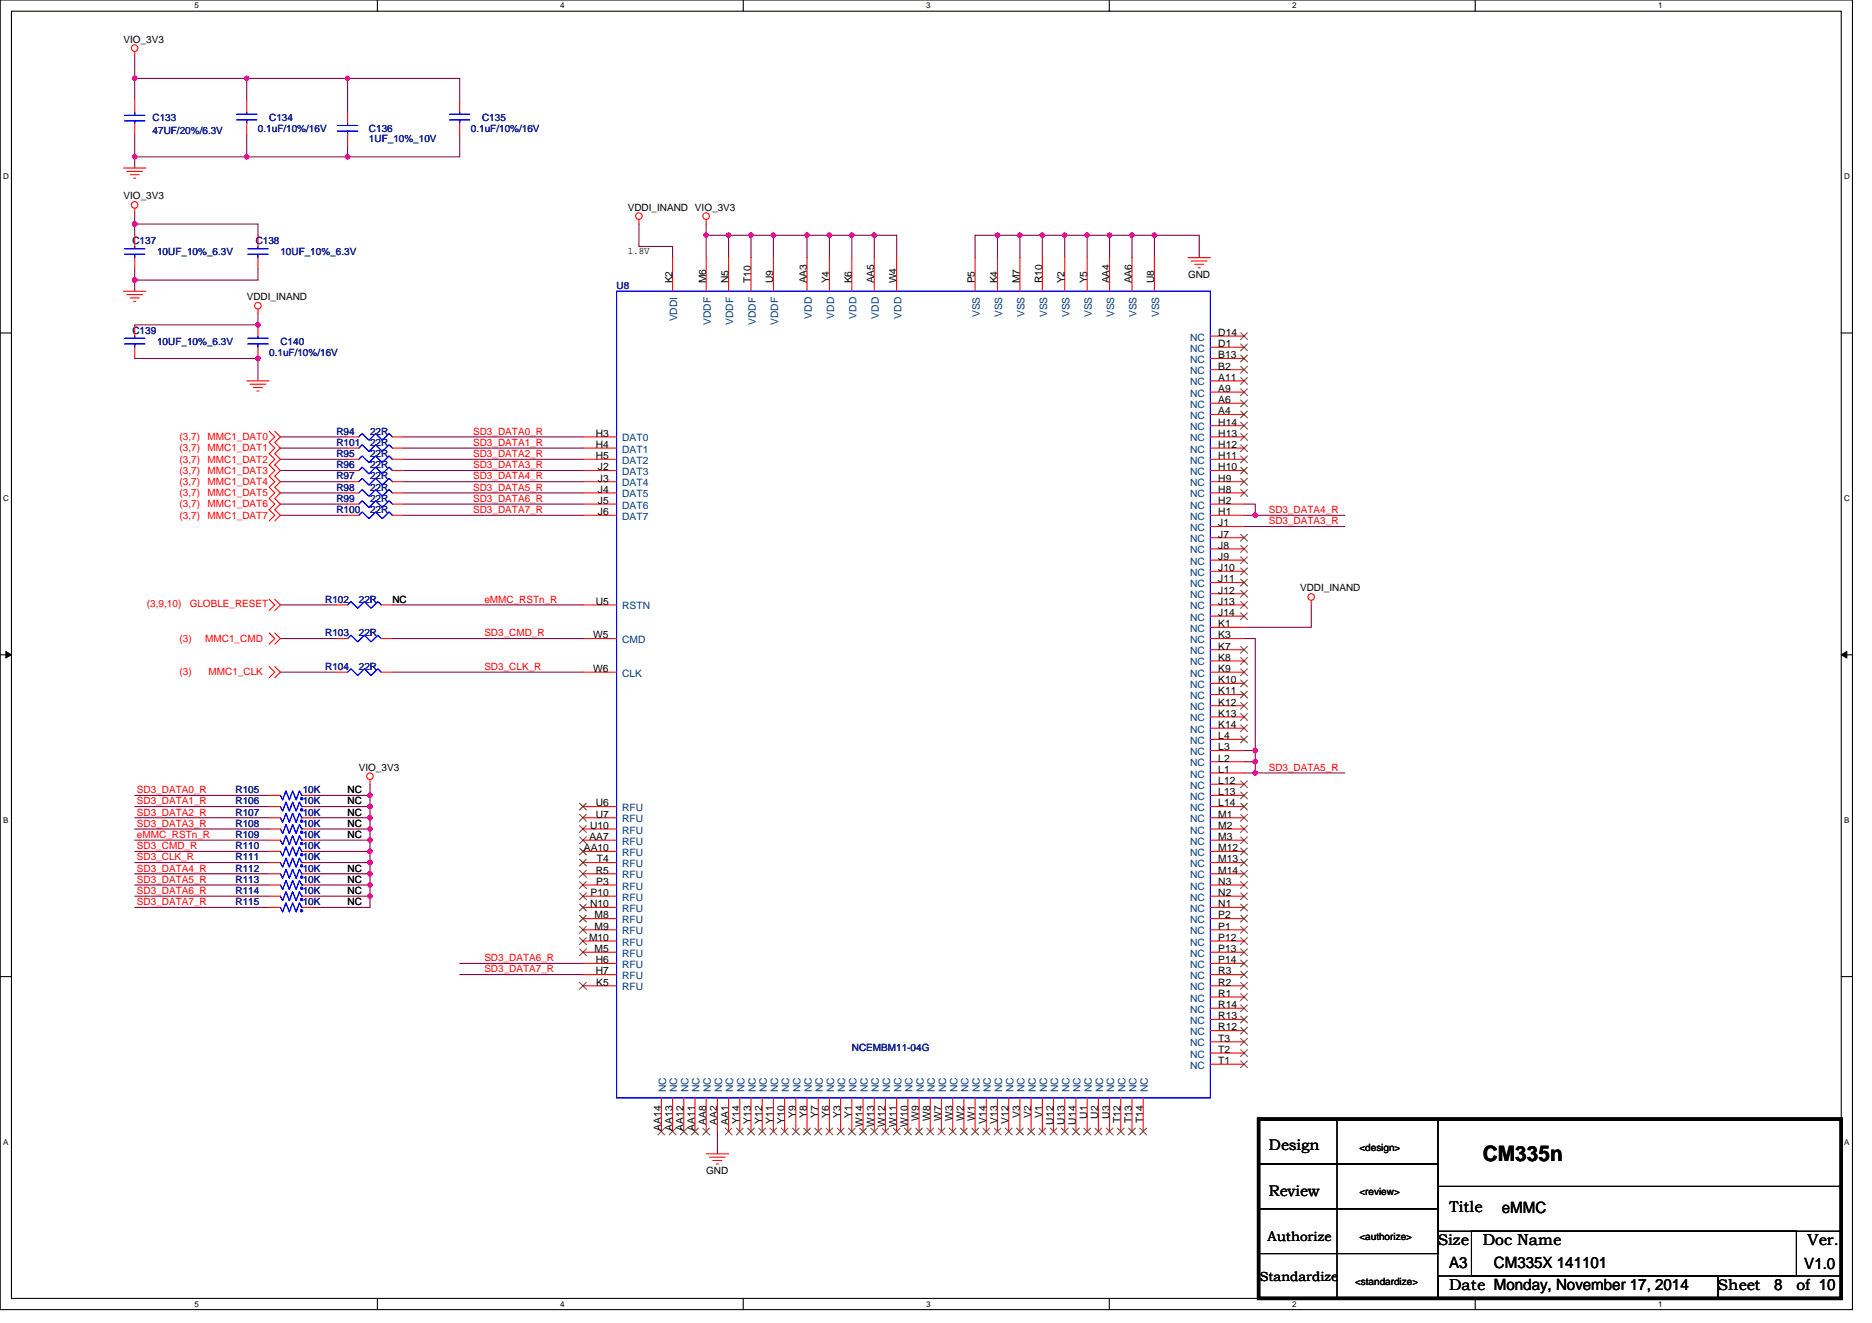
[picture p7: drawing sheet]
<svg xmlns="http://www.w3.org/2000/svg" width="297mm" height="210mm" viewBox="0 0 297 210" stroke-linecap="round" stroke-linejoin="round" font-family="sans-serif">
<defs><g id="words">
<text font-size="3.4" x="235.3" y="184.3">CM335n</text>
<g font-size="2.5">
<text x="228.2" y="197.7">Size</text>
<text x="229.9" y="192.3">Title</text>
<text x="235.3" y="197.7">Doc Name</text>
<text x="238.3" y="192.5">eMMC</text>
<text x="286.8" y="197.7">Ver.</text>
<text x="229.9" y="201.2">A3</text>
<text x="237" y="201.2">CM335X 141101</text>
<text x="286.3" y="201.4">V1.0</text>
<text x="229.9" y="204.8">Date Monday, November 17, 2014</text>
<text x="272.6" y="204.8">Sheet</text>
<text x="281.5" y="204.7">8</text>
<text x="285" y="204.8">of 10</text>
</g>
<g font-size="2.4">
<text x="201.3" y="182.5">Design</text>
<text x="201.3" y="189.8">Review</text>
</g>
<g font-size="2.1">
<text x="201.1" y="197">Authorize</text>
<text x="199.9" y="203.4">Standardize</text>
</g>
<g font-size="1.6">
<text x="19.6" y="6.8">VIO_3V3</text>
<text x="19.6" y="31.6">VIO_3V3</text>
<text x="99.6" y="33.4">VDDI_INAND VIO_3V3</text>
<text x="99.6" y="40.4">1.8V</text>
<text x="39.2" y="47.6">VDDI_INAND</text>
<text x="106.7" y="45" transform="rotate(-90 106.7 45)">K2</text>
<text x="112" y="45" transform="rotate(-90 112 45)">M6</text>
<text x="115.6" y="45" transform="rotate(-90 115.6 45)">N5</text>
<text x="119.1" y="45" transform="rotate(-90 119.1 45)">T10</text>
<text x="122.7" y="45" transform="rotate(-90 122.7 45)">U9</text>
<text x="128" y="45" transform="rotate(-90 128 45)">AA3</text>
<text x="131.6" y="45" transform="rotate(-90 131.6 45)">Y4</text>
<text x="135.1" y="45" transform="rotate(-90 135.1 45)">K6</text>
<text x="138.7" y="45" transform="rotate(-90 138.7 45)">AA5</text>
<text x="142.3" y="45" transform="rotate(-90 142.3 45)">W4</text>
<text x="154.7" y="45" transform="rotate(-90 154.7 45)">P5</text>
<text x="158.3" y="45" transform="rotate(-90 158.3 45)">K4</text>
<text x="161.8" y="45" transform="rotate(-90 161.8 45)">M7</text>
<text x="165.4" y="45" transform="rotate(-90 165.4 45)">R10</text>
<text x="168.9" y="45" transform="rotate(-90 168.9 45)">Y2</text>
<text x="172.5" y="45" transform="rotate(-90 172.5 45)">Y5</text>
<text x="176" y="45" transform="rotate(-90 176 45)">AA4</text>
<text x="179.6" y="45" transform="rotate(-90 179.6 45)">AA6</text>
<text x="183.2" y="45" transform="rotate(-90 183.2 45)">U8</text>
<text x="188.5" y="44.1">GND</text>
<text x="193.3" y="53.3">D14</text>
<text x="193.3" y="58.7">B2</text>
<text x="193.3" y="56.9">B13</text>
<text x="193.3" y="55.1">D1</text>
<text x="193.3" y="65.8">A4</text>
<text x="193.3" y="64">A6</text>
<text x="193.3" y="62.2">A9</text>
<text x="193.3" y="60.4">A11</text>
<text x="94.5" y="69.3">H3</text>
<text x="94.5" y="71.1">H4</text>
<text x="193.3" y="71.1">H12</text>
<text x="193.3" y="69.3">H13</text>
<text x="193.3" y="67.5">H14</text>
<text x="94.5" y="72.9">H5</text>
<text x="94.9" y="74.7">J2</text>
<text x="94.9" y="76.4">J3</text>
<text x="193.3" y="76.4">H9</text>
<text x="193.3" y="74.7">H10</text>
<text x="193.3" y="72.9">H11</text>
<text x="94.9" y="78.2">J4</text>
<text x="94.9" y="80">J5</text>
<text x="94.9" y="81.8">J6</text>
<text x="193.3" y="81.8">H1</text>
<text x="193.3" y="80">H2</text>
<text x="193.3" y="78.2">H8</text>
<text x="193.3" y="83.5">J1</text>
<text x="193.3" y="85.3">J7</text>
<text x="193.3" y="87.1">J8</text>
<text x="193.3" y="88.9">J9</text>
<text x="62.3" y="95.7">NC</text>
<text x="94.5" y="96">U5</text>
<text x="193.3" y="90.7">J10</text>
<text x="193.3" y="92.4">J11</text>
<text x="193.3" y="94.2">J12</text>
<text x="193.3" y="96">J13</text>
<text x="206.3" y="93.9">VDDI_INAND</text>
<text x="94.1" y="101.3">W5</text>
<text x="193.3" y="97.8">J14</text>
<text x="193.3" y="99.5">K1</text>
<text x="193.3" y="101.3">K3</text>
<text x="94.1" y="106.7">W6</text>
<text x="193.3" y="103.1">K7</text>
<text x="193.3" y="104.9">K8</text>
<text x="193.3" y="106.7">K9</text>
<text x="193.3" y="108.4">K10</text>
<text x="193.3" y="110.2">K11</text>
<text x="193.3" y="112">K12</text>
<text x="193.3" y="113.8">K13</text>
<text x="193.3" y="115.5">K14</text>
<text x="193.3" y="119.1">L3</text>
<text x="193.3" y="117.3">L4</text>
<text x="55.2" y="125.9">NC</text>
<text x="56.9" y="122.3">VIO_3V3</text>
<text x="193.3" y="122.7">L1</text>
<text x="193.3" y="120.9">L2</text>
<text x="193.3" y="124.4">L12</text>
<text x="55.2" y="127.7">NC</text>
<text x="55.2" y="129.4">NC</text>
<text x="55.2" y="131.2">NC</text>
<text x="93.6" y="131.6">U10</text>
<text x="94.5" y="128">U6</text>
<text x="94.5" y="129.8">U7</text>
<text x="193.3" y="126.2">L13</text>
<text x="193.3" y="128">L14</text>
<text x="193.3" y="129.8">M1</text>
<text x="193.3" y="131.6">M2</text>
<text x="55.2" y="133">NC</text>
<text x="92.6" y="135.1">AA10</text>
<text x="93.5" y="133.3">AA7</text>
<text x="94.7" y="136.9">T4</text>
<text x="193.3" y="133.3">M3</text>
<text x="193.3" y="135.1">M12</text>
<text x="193.3" y="136.9">M13</text>
<text x="55.2" y="138.3">NC</text>
<text x="55.2" y="140.1">NC</text>
<text x="55.2" y="141.9">NC</text>
<text x="55.2" y="143.7">NC</text>
<text x="93.6" y="144">N10</text>
<text x="93.7" y="142.2">P10</text>
<text x="94.5" y="138.7">R5</text>
<text x="94.6" y="140.4">P3</text>
<text x="193.3" y="138.7">M14</text>
<text x="193.3" y="144">N1</text>
<text x="193.3" y="142.2">N2</text>
<text x="193.3" y="140.4">N3</text>
<text x="93.5" y="149.3">M10</text>
<text x="94.4" y="145.8">M8</text>
<text x="94.4" y="147.6">M9</text>
<text x="193.3" y="147.6">P1</text>
<text x="193.3" y="145.8">P2</text>
<text x="193.3" y="149.3">P12</text>
<text x="94.4" y="151.1">M5</text>
<text x="94.5" y="152.9">H6</text>
<text x="94.5" y="154.7">H7</text>
<text x="193.3" y="151.1">P13</text>
<text x="193.3" y="152.9">P14</text>
<text x="193.3" y="154.7">R3</text>
<text x="94.6" y="156.4">K5</text>
<text x="193.3" y="158.2">R1</text>
<text x="193.3" y="156.4">R2</text>
<text x="193.3" y="161.8">R13</text>
<text x="193.3" y="160">R14</text>
<text x="193.3" y="163.6">R12</text>
<text x="193.3" y="167.1">T2</text>
<text x="193.3" y="165.3">T3</text>
<text x="193.3" y="168.9">T1</text>
<text x="104.9" y="179.5" transform="rotate(-90 104.9 179.5)">AA14</text>
<text x="106.7" y="179.5" transform="rotate(-90 106.7 179.5)">AA13</text>
<text x="108.5" y="179.5" transform="rotate(-90 108.5 179.5)">AA12</text>
<text x="110.3" y="179.5" transform="rotate(-90 110.3 179.5)">AA11</text>
<text x="112" y="178.6" transform="rotate(-90 112 178.6)">AA8</text>
<text x="113.8" y="178.6" transform="rotate(-90 113.8 178.6)">AA2</text>
<text x="115.6" y="178.6" transform="rotate(-90 115.6 178.6)">AA1</text>
<text x="117.4" y="178.4" transform="rotate(-90 117.4 178.4)">Y14</text>
<text x="119.1" y="178.4" transform="rotate(-90 119.1 178.4)">Y13</text>
<text x="120.9" y="178.4" transform="rotate(-90 120.9 178.4)">Y12</text>
<text x="122.7" y="178.4" transform="rotate(-90 122.7 178.4)">Y11</text>
<text x="124.5" y="178.4" transform="rotate(-90 124.5 178.4)">Y10</text>
<text x="126.3" y="177.5" transform="rotate(-90 126.3 177.5)">Y9</text>
<text x="128" y="177.5" transform="rotate(-90 128 177.5)">Y8</text>
<text x="129.8" y="177.5" transform="rotate(-90 129.8 177.5)">Y7</text>
<text x="131.6" y="177.5" transform="rotate(-90 131.6 177.5)">Y6</text>
<text x="133.4" y="177.5" transform="rotate(-90 133.4 177.5)">Y3</text>
<text x="135.1" y="177.5" transform="rotate(-90 135.1 177.5)">Y1</text>
<text x="136.9" y="178.9" transform="rotate(-90 136.9 178.9)">W14</text>
<text x="138.7" y="178.9" transform="rotate(-90 138.7 178.9)">W13</text>
<text x="140.5" y="178.9" transform="rotate(-90 140.5 178.9)">W12</text>
<text x="142.3" y="178.9" transform="rotate(-90 142.3 178.9)">W11</text>
<text x="144" y="178.9" transform="rotate(-90 144 178.9)">W10</text>
<text x="145.8" y="177.9" transform="rotate(-90 145.8 177.9)">W9</text>
<text x="147.6" y="177.9" transform="rotate(-90 147.6 177.9)">W8</text>
<text x="149.4" y="177.9" transform="rotate(-90 149.4 177.9)">W7</text>
<text x="151.1" y="177.9" transform="rotate(-90 151.1 177.9)">W3</text>
<text x="152.9" y="177.9" transform="rotate(-90 152.9 177.9)">W2</text>
<text x="154.7" y="177.9" transform="rotate(-90 154.7 177.9)">W1</text>
<text x="156.5" y="178.4" transform="rotate(-90 156.5 178.4)">V14</text>
<text x="158.3" y="178.4" transform="rotate(-90 158.3 178.4)">V13</text>
<text x="160" y="178.4" transform="rotate(-90 160 178.4)">V12</text>
<text x="161.8" y="177.5" transform="rotate(-90 161.8 177.5)">V3</text>
<text x="163.6" y="177.5" transform="rotate(-90 163.6 177.5)">V2</text>
<text x="165.4" y="177.5" transform="rotate(-90 165.4 177.5)">V1</text>
<text x="167.1" y="178.5" transform="rotate(-90 167.1 178.5)">U12</text>
<text x="168.9" y="178.5" transform="rotate(-90 168.9 178.5)">U13</text>
<text x="170.7" y="178.5" transform="rotate(-90 170.7 178.5)">U14</text>
<text x="172.5" y="177.6" transform="rotate(-90 172.5 177.6)">U1</text>
<text x="174.3" y="177.6" transform="rotate(-90 174.3 177.6)">U2</text>
<text x="176" y="177.6" transform="rotate(-90 176 177.6)">U3</text>
<text x="177.8" y="178.3" transform="rotate(-90 177.8 178.3)">T12</text>
<text x="179.6" y="178.3" transform="rotate(-90 179.6 178.3)">T13</text>
<text x="181.4" y="178.3" transform="rotate(-90 181.4 178.3)">T14</text>
<text x="215.7" y="182.6">&lt;design&gt;</text>
<text x="112.1" y="186.3">GND</text>
<text x="215.7" y="189.7">&lt;review&gt;</text>
<text x="215.7" y="196.8">&lt;authorize&gt;</text>
<text x="215" y="203.9">&lt;standardize&gt;</text>
</g>
<g font-size="1.6" fill="#000080">
<text x="24.2" y="19.2">C133</text>
<text x="24.2" y="21.3">47UF/20%/6.3V</text>
<text x="40.9" y="21">0.1uF/10%/16V</text>
<text x="42.7" y="19.2">C134</text>
<text x="58.5" y="21">C136</text>
<text x="58.5" y="22.6">1UF_10%_10V</text>
<text x="74.7" y="21">0.1uF/10%/16V</text>
<text x="76.5" y="19.2">C135</text>
<text x="21" y="38.8">C137</text>
<text x="24.9" y="40.5">10UF_10%_6.3V</text>
<text x="40.6" y="38.8">C138</text>
<text x="44.5" y="40.5">10UF_10%_6.3V</text>
<text x="97.8" y="45.9">U8</text>
<text x="21" y="53">C139</text>
<text x="24.9" y="54.8">10UF_10%_6.3V</text>
<text x="42.7" y="56.5">0.1uF/10%/16V</text>
<text x="44.5" y="54.8">C140</text>
<text x="53.4" y="70.8">R101</text>
<text x="53.4" y="69">R94</text>
<text x="58.7" y="70.8">22R</text>
<text x="58.7" y="69">22R</text>
<text x="53.4" y="77.9">R98</text>
<text x="53.4" y="72.5">R95</text>
<text x="53.4" y="74.3">R96</text>
<text x="53.4" y="76.1">R97</text>
<text x="58.7" y="77.9">22R</text>
<text x="58.7" y="72.5">22R</text>
<text x="58.7" y="74.3">22R</text>
<text x="58.7" y="76.1">22R</text>
<text x="53.4" y="79.7">R99</text>
<text x="53.4" y="81.4">R100</text>
<text x="58.7" y="81.4">22R</text>
<text x="58.7" y="79.7">22R</text>
<text x="51.6" y="95.7">R102</text>
<text x="56.9" y="95.7">22R</text>
<text x="51.6" y="101">R103</text>
<text x="56.9" y="101">22R</text>
<text x="51.6" y="106.3">R104</text>
<text x="56.9" y="106.3">22R</text>
<text x="37.4" y="125.9">R105</text>
<text x="48" y="125.9">10K</text>
<text x="37.4" y="127.7">R106</text>
<text x="37.4" y="129.4">R107</text>
<text x="37.4" y="131.2">R108</text>
<text x="48" y="127.7">10K</text>
<text x="48" y="129.4">10K</text>
<text x="48" y="131.2">10K</text>
<text x="37.4" y="134.8">R110</text>
<text x="37.4" y="136.5">R111</text>
<text x="37.4" y="133">R109</text>
<text x="48" y="134.8">10K</text>
<text x="48" y="136.5">10K</text>
<text x="48" y="133">10K</text>
<text x="37.4" y="138.3">R112</text>
<text x="37.4" y="140.1">R113</text>
<text x="37.4" y="141.9">R114</text>
<text x="37.4" y="143.7">R115</text>
<text x="48" y="138.3">10K</text>
<text x="48" y="140.1">10K</text>
<text x="48" y="141.9">10K</text>
<text x="48" y="143.7">10K</text>
<text x="135.2" y="166.8">NCEMBM11-04G</text>
</g>
<g font-size="1.6" fill="#004080">
<text x="107.5" y="51" transform="rotate(-90 107.5 51)">VDDI</text>
<text x="112.8" y="51.6" transform="rotate(-90 112.8 51.6)">VDDF</text>
<text x="116.3" y="51.6" transform="rotate(-90 116.3 51.6)">VDDF</text>
<text x="119.9" y="51.6" transform="rotate(-90 119.9 51.6)">VDDF</text>
<text x="123.5" y="51.6" transform="rotate(-90 123.5 51.6)">VDDF</text>
<text x="128.8" y="50.6" transform="rotate(-90 128.8 50.6)">VDD</text>
<text x="132.4" y="50.6" transform="rotate(-90 132.4 50.6)">VDD</text>
<text x="135.9" y="50.6" transform="rotate(-90 135.9 50.6)">VDD</text>
<text x="139.5" y="50.6" transform="rotate(-90 139.5 50.6)">VDD</text>
<text x="143" y="50.6" transform="rotate(-90 143 50.6)">VDD</text>
<text x="155.5" y="50.4" transform="rotate(-90 155.5 50.4)">VSS</text>
<text x="159" y="50.4" transform="rotate(-90 159 50.4)">VSS</text>
<text x="162.6" y="50.4" transform="rotate(-90 162.6 50.4)">VSS</text>
<text x="166.1" y="50.4" transform="rotate(-90 166.1 50.4)">VSS</text>
<text x="169.7" y="50.4" transform="rotate(-90 169.7 50.4)">VSS</text>
<text x="173.2" y="50.4" transform="rotate(-90 173.2 50.4)">VSS</text>
<text x="176.8" y="50.4" transform="rotate(-90 176.8 50.4)">VSS</text>
<text x="180.4" y="50.4" transform="rotate(-90 180.4 50.4)">VSS</text>
<text x="183.9" y="50.4" transform="rotate(-90 183.9 50.4)">VSS</text>
<text x="188.8" y="59.4">NC</text>
<text x="188.8" y="57.6">NC</text>
<text x="188.8" y="55.8">NC</text>
<text x="188.8" y="54.1">NC</text>
<text x="188.8" y="64.7">NC</text>
<text x="188.8" y="62.9">NC</text>
<text x="188.8" y="61.2">NC</text>
<text x="98.7" y="70.1">DAT0</text>
<text x="98.7" y="71.8">DAT1</text>
<text x="188.8" y="66.5">NC</text>
<text x="188.8" y="71.8">NC</text>
<text x="188.8" y="70.1">NC</text>
<text x="188.8" y="68.3">NC</text>
<text x="98.7" y="73.6">DAT2</text>
<text x="98.7" y="75.4">DAT3</text>
<text x="98.7" y="77.2">DAT4</text>
<text x="188.8" y="77.2">NC</text>
<text x="188.8" y="75.4">NC</text>
<text x="188.8" y="73.6">NC</text>
<text x="98.7" y="79">DAT5</text>
<text x="98.7" y="80.7">DAT6</text>
<text x="98.7" y="82.5">DAT7</text>
<text x="188.8" y="82.5">NC</text>
<text x="188.8" y="80.7">NC</text>
<text x="188.8" y="79">NC</text>
<text x="188.8" y="84.3">NC</text>
<text x="188.8" y="86.1">NC</text>
<text x="188.8" y="87.8">NC</text>
<text x="188.8" y="89.6">NC</text>
<text x="188.8" y="91.4">NC</text>
<text x="188.8" y="93.2">NC</text>
<text x="188.8" y="95">NC</text>
<text x="98.7" y="96.7">RSTN</text>
<text x="188.8" y="96.7">NC</text>
<text x="188.8" y="98.5">NC</text>
<text x="188.8" y="100.3">NC</text>
<text x="98.7" y="102.1">CMD</text>
<text x="98.7" y="107.4">CLK</text>
<text x="188.8" y="102.1">NC</text>
<text x="188.8" y="103.8">NC</text>
<text x="188.8" y="105.6">NC</text>
<text x="188.8" y="107.4">NC</text>
<text x="188.8" y="109.2">NC</text>
<text x="188.8" y="111">NC</text>
<text x="188.8" y="112.7">NC</text>
<text x="188.8" y="114.5">NC</text>
<text x="188.8" y="116.3">NC</text>
<text x="188.8" y="119.8">NC</text>
<text x="188.8" y="118.1">NC</text>
<text x="188.8" y="123.4">NC</text>
<text x="188.8" y="121.6">NC</text>
<text x="188.8" y="125.2">NC</text>
<text x="98.7" y="128.7">RFU</text>
<text x="98.7" y="130.5">RFU</text>
<text x="188.8" y="127">NC</text>
<text x="188.8" y="128.7">NC</text>
<text x="188.8" y="130.5">NC</text>
<text x="98.7" y="137.6">RFU</text>
<text x="98.7" y="132.3">RFU</text>
<text x="98.7" y="134.1">RFU</text>
<text x="98.7" y="135.8">RFU</text>
<text x="188.8" y="132.3">NC</text>
<text x="188.8" y="134.1">NC</text>
<text x="188.8" y="135.8">NC</text>
<text x="188.8" y="137.6">NC</text>
<text x="98.7" y="141.2">RFU</text>
<text x="98.7" y="143">RFU</text>
<text x="98.7" y="139.4">RFU</text>
<text x="188.8" y="139.4">NC</text>
<text x="188.8" y="143">NC</text>
<text x="188.8" y="141.2">NC</text>
<text x="98.7" y="146.5">RFU</text>
<text x="98.7" y="148.3">RFU</text>
<text x="98.7" y="144.7">RFU</text>
<text x="188.8" y="144.7">NC</text>
<text x="188.8" y="148.3">NC</text>
<text x="188.8" y="146.5">NC</text>
<text x="98.7" y="153.6">RFU</text>
<text x="98.7" y="155.4">RFU</text>
<text x="98.7" y="151.8">RFU</text>
<text x="98.7" y="150.1">RFU</text>
<text x="188.8" y="150.1">NC</text>
<text x="188.8" y="151.8">NC</text>
<text x="188.8" y="153.6">NC</text>
<text x="188.8" y="155.4">NC</text>
<text x="98.7" y="157.2">RFU</text>
<text x="188.8" y="159">NC</text>
<text x="188.8" y="157.2">NC</text>
<text x="188.8" y="160.7">NC</text>
<text x="188.8" y="164.3">NC</text>
<text x="188.8" y="162.5">NC</text>
<text x="188.8" y="167.9">NC</text>
<text x="188.8" y="166.1">NC</text>
<text x="105.7" y="173.4" transform="rotate(-90 105.7 173.4)">NC</text>
<text x="107.5" y="173.4" transform="rotate(-90 107.5 173.4)">NC</text>
<text x="109.2" y="173.4" transform="rotate(-90 109.2 173.4)">NC</text>
<text x="111" y="173.4" transform="rotate(-90 111 173.4)">NC</text>
<text x="112.8" y="173.4" transform="rotate(-90 112.8 173.4)">NC</text>
<text x="114.6" y="173.4" transform="rotate(-90 114.6 173.4)">NC</text>
<text x="116.3" y="173.4" transform="rotate(-90 116.3 173.4)">NC</text>
<text x="118.1" y="173.4" transform="rotate(-90 118.1 173.4)">NC</text>
<text x="119.9" y="173.4" transform="rotate(-90 119.9 173.4)">NC</text>
<text x="121.7" y="173.4" transform="rotate(-90 121.7 173.4)">NC</text>
<text x="123.5" y="173.4" transform="rotate(-90 123.5 173.4)">NC</text>
<text x="125.2" y="173.4" transform="rotate(-90 125.2 173.4)">NC</text>
<text x="127" y="173.4" transform="rotate(-90 127 173.4)">NC</text>
<text x="128.8" y="173.4" transform="rotate(-90 128.8 173.4)">NC</text>
<text x="130.6" y="173.4" transform="rotate(-90 130.6 173.4)">NC</text>
<text x="132.4" y="173.4" transform="rotate(-90 132.4 173.4)">NC</text>
<text x="134.1" y="173.4" transform="rotate(-90 134.1 173.4)">NC</text>
<text x="135.9" y="173.4" transform="rotate(-90 135.9 173.4)">NC</text>
<text x="137.7" y="173.4" transform="rotate(-90 137.7 173.4)">NC</text>
<text x="139.5" y="173.4" transform="rotate(-90 139.5 173.4)">NC</text>
<text x="141.2" y="173.4" transform="rotate(-90 141.2 173.4)">NC</text>
<text x="143" y="173.4" transform="rotate(-90 143 173.4)">NC</text>
<text x="144.8" y="173.4" transform="rotate(-90 144.8 173.4)">NC</text>
<text x="146.6" y="173.4" transform="rotate(-90 146.6 173.4)">NC</text>
<text x="148.4" y="173.4" transform="rotate(-90 148.4 173.4)">NC</text>
<text x="150.1" y="173.4" transform="rotate(-90 150.1 173.4)">NC</text>
<text x="151.9" y="173.4" transform="rotate(-90 151.9 173.4)">NC</text>
<text x="153.7" y="173.4" transform="rotate(-90 153.7 173.4)">NC</text>
<text x="155.5" y="173.4" transform="rotate(-90 155.5 173.4)">NC</text>
<text x="157.2" y="173.4" transform="rotate(-90 157.2 173.4)">NC</text>
<text x="159" y="173.4" transform="rotate(-90 159 173.4)">NC</text>
<text x="160.8" y="173.4" transform="rotate(-90 160.8 173.4)">NC</text>
<text x="162.6" y="173.4" transform="rotate(-90 162.6 173.4)">NC</text>
<text x="164.4" y="173.4" transform="rotate(-90 164.4 173.4)">NC</text>
<text x="166.1" y="173.4" transform="rotate(-90 166.1 173.4)">NC</text>
<text x="167.9" y="173.4" transform="rotate(-90 167.9 173.4)">NC</text>
<text x="169.7" y="173.4" transform="rotate(-90 169.7 173.4)">NC</text>
<text x="171.5" y="173.4" transform="rotate(-90 171.5 173.4)">NC</text>
<text x="173.2" y="173.4" transform="rotate(-90 173.2 173.4)">NC</text>
<text x="175" y="173.4" transform="rotate(-90 175 173.4)">NC</text>
<text x="176.8" y="173.4" transform="rotate(-90 176.8 173.4)">NC</text>
<text x="178.6" y="173.4" transform="rotate(-90 178.6 173.4)">NC</text>
<text x="180.4" y="173.4" transform="rotate(-90 180.4 173.4)">NC</text>
<text x="182.1" y="173.4" transform="rotate(-90 182.1 173.4)">NC</text>
<text x="188.8" y="169.6">NC</text>
</g>
<g font-size="1.6" fill="#f00">
<text x="28.5" y="69.9">(3,7)</text>
<text x="28.5" y="71.6">(3,7)</text>
<text x="32.9" y="69.9">MMC1_DAT0</text>
<text x="32.9" y="71.6">MMC1_DAT1</text>
<text x="75.1" y="69">SD3_DATA0_R</text>
<text x="75.1" y="70.8">SD3_DATA1_R</text>
<text x="28.5" y="73.4">(3,7)</text>
<text x="28.5" y="75.2">(3,7)</text>
<text x="28.5" y="77">(3,7)</text>
<text x="32.9" y="73.4">MMC1_DAT2</text>
<text x="32.9" y="75.2">MMC1_DAT3</text>
<text x="32.9" y="77">MMC1_DAT4</text>
<text x="75.1" y="72.5">SD3_DATA2_R</text>
<text x="75.1" y="74.3">SD3_DATA3_R</text>
<text x="75.1" y="76.1">SD3_DATA4_R</text>
<text x="75.1" y="77.9">SD3_DATA5_R</text>
<text x="28.5" y="78.8">(3,7)</text>
<text x="28.5" y="80.5">(3,7)</text>
<text x="28.5" y="82.3">(3,7)</text>
<text x="32.9" y="78.8">MMC1_DAT5</text>
<text x="32.9" y="80.5">MMC1_DAT6</text>
<text x="32.9" y="82.3">MMC1_DAT7</text>
<text x="75.1" y="79.7">SD3_DATA6_R</text>
<text x="75.1" y="81.4">SD3_DATA7_R</text>
<text x="201.3" y="83.2">SD3_DATA3_R</text>
<text x="201.3" y="81.4">SD3_DATA4_R</text>
<text x="76.9" y="95.7">eMMC_RSTn_R</text>
<text x="23.3" y="96.4">(3,9,10)</text>
<text x="28.5" y="101.9">(3)</text>
<text x="30.1" y="96.4">GLOBLE_RESET</text>
<text x="32.6" y="101.9">MMC1_CMD</text>
<text x="76.9" y="101">SD3_CMD_R</text>
<text x="28.5" y="107.2">(3)</text>
<text x="33.1" y="107.2">MMC1_CLK</text>
<text x="76.9" y="106.3">SD3_CLK_R</text>
<text x="21.7" y="125.9">SD3_DATA0_R</text>
<text x="201.3" y="122.3">SD3_DATA5_R</text>
<text x="21.7" y="127.7">SD3_DATA1_R</text>
<text x="21.7" y="129.4">SD3_DATA2_R</text>
<text x="21.7" y="131.2">SD3_DATA3_R</text>
<text x="21.7" y="133">eMMC_RSTn_R</text>
<text x="21.7" y="134.8">SD3_CMD_R</text>
<text x="21.7" y="136.5">SD3_CLK_R</text>
<text x="21.7" y="140.1">SD3_DATA5_R</text>
<text x="21.7" y="141.9">SD3_DATA6_R</text>
<text x="21.7" y="143.7">SD3_DATA7_R</text>
<text x="21.7" y="138.3">SD3_DATA4_R</text>
<text x="76.9" y="154.3">SD3_DATA7_R</text>
<text x="76.9" y="152.5">SD3_DATA6_R</text>
</g>
<g font-size="1.3">
<text x="30.8" y="1.3">5</text>
<text x="88.9" y="1.3">4</text>
<text x="147" y="1.3">3</text>
<text x="205" y="1.3">2</text>
<text x="263.1" y="1.3">1</text>
<text x=".5" y="28.4">D</text>
<text x="292.6" y="28.4">D</text>
<text x=".5" y="79.5">C</text>
<text x="292.6" y="79.5">C</text>
<text x=".5" y="130.6">B</text>
<text x="292.6" y="130.6">B</text>
<text x=".5" y="181.7">A</text>
<text x="292.6" y="181.7">A</text>
<text x="30.8" y="207.4">5</text>
<text x="88.9" y="207.4">4</text>
<text x="147" y="207.4">3</text>
<text x="205" y="207.4">2</text>
<text x="263.1" y="207.4">1</text>
</g>
</g></defs>
<path d="M0 0h293.9v207.9h-293.9zM1.8 1.8h290.4v204.3h-290.4z" fill="none" stroke="#000" stroke-width=".17"/>
<g fill="#fff">
<path d="M30.8 .2h.7v1.4h-.7z"/>
<path d="M30.8 206.3h.7v1.4h-.7z"/>
</g>
<path d="M59.9 0v1.8M59.9 206.1v1.8" fill="none" stroke="#000" stroke-width=".17"/>
<g fill="#fff">
<path d="M88.9 .2h.7v1.4h-.7z"/>
<path d="M88.9 206.3h.7v1.4h-.7z"/>
</g>
<path d="M117.9 0v1.8M117.9 206.1v1.8" fill="none" stroke="#000" stroke-width=".17"/>
<g fill="#fff">
<path d="M147 .2h.7v1.4h-.7z"/>
<path d="M147 206.3h.7v1.4h-.7z"/>
</g>
<path d="M176 0v1.8M176 206.1v1.8" fill="none" stroke="#000" stroke-width=".17"/>
<g fill="#fff">
<path d="M205 .2h.7v1.4h-.7z"/>
<path d="M205 206.3h.7v1.4h-.7z"/>
</g>
<path d="M234.1 0v1.8M234.1 206.1v1.8" fill="none" stroke="#000" stroke-width=".17"/>
<g fill="#fff">
<path d="M263.1 .2h.7v1.4h-.7z"/>
<path d="M263.1 206.3h.7v1.4h-.7z"/>
<path d="M.5 27.3h.9v1.4h-.9z"/>
<path d="M292.6 27.3h.9v1.4h-.9z"/>
<path d="M.5 78.4h.9v1.4h-.9z"/>
<path d="M292.6 78.4h.9v1.4h-.9z"/>
</g>
<path d="M0 52.9h1.8M292.2 52.9h1.7" fill="none" stroke="#000" stroke-width=".17"/>
<g fill="#fff">
<path d="M.5 129.5h.8v1.4h-.8z"/>
<path d="M292.6 129.5h.9v1.4h-.9z"/>
</g>
<path d="M0 103.9h1.8M292.2 103.9h1.7" fill="none" stroke="#000" stroke-width=".17"/>
<path d="M.9 103.4l.9 .5-.9 .5zM292.2 103.9l.8-.5v1z" fill="#000" stroke="#000" stroke-width=".16"/>
<g fill="#fff">
<path d="M.5 180.5h.8v1.4h-.8z"/>
<path d="M292.6 180.5h.9v1.4h-.9z"/>
</g>
<path d="M0 155h1.8M292.2 155h1.7M199.7 177.6h28.5v7.1h-28.5zM212.2 177.6h16v28.5h-16zM199.7 184.7h28.5v7.2h-28.5zM199.7 191.9h28.5v7.1h-28.5zM228.2 188.3h64v7.1h-64zM228.2 184.7v8.9M233.5 195.4h51.5v7.1h-51.5zM228.2 202.5h44.4v3.6h-44.4zM272.6 202.5h19.6v3.6h-19.6z" fill="none" stroke="#000" stroke-width=".17"/>
<g fill="none" stroke="#800040" stroke-width=".17">
<path d="M21.4 12.4h17.8M21.4 8.9v3.5M21.4 12.4v3.6M39.2 12.4v3.6M39.2 12.4h16M55.2 12.4v5.4M55.2 12.4h17.7v3.6M21.4 24.9h17.8M21.4 21.3v3.6M21.4 24.9v1.8M21.4 33.8v1.8M21.4 35.6v1.7"/>
<path d="M21.4 35.6h19.5v1.7M39.2 21.3v3.6M39.2 24.9h16M55.2 23.1v1.8M72.9 21.3v3.6h-17.7M101.4 35.6v3.5h5.3v1.8M112.1 37.3h3.5M112.1 35.6v1.7M112.1 37.3v3.6M115.6 37.3h3.6M115.6 37.3v3.6M119.2 37.3h3.5"/>
<path d="M119.2 37.3v3.6M122.7 37.3h5.4M122.7 37.3v3.6M128.1 37.3h3.5M128.1 37.3v3.6M131.6 37.3h3.6M131.6 37.3v3.6M135.2 37.3v3.6M135.2 37.3h3.5M138.7 37.3v3.6M138.7 37.3h3.6v3.6M158.3 37.3h3.5"/>
<path d="M158.3 37.3h-3.6v3.6M158.3 37.3v3.6M161.8 37.3h3.6M161.8 37.3v3.6M165.4 37.3h3.5M165.4 37.3v3.6M168.9 37.3h3.6M168.9 37.3v3.6M172.5 37.3h3.6M172.5 37.3v3.6M176.1 37.3h3.5M176.1 37.3v3.6"/>
<path d="M179.6 37.3h3.6M179.6 37.3v3.6M183.2 37.3v3.6M183.2 37.3h7.1v3.6M21.4 42.7v1.7M21.4 44.4v1.8M21.4 56.9h19.5v3.6M40.9 49.8v1.8h-19.5M40.9 42.7v1.7h-19.5M44.5 69.3h10.7M44.5 71.1h10.7M44.5 72.9h10.7"/>
<path d="M44.5 76.5h10.7M44.5 78.2h10.7M44.5 74.7h10.7M64 69.3h28.5M64 76.5h28.5M64 71.1h28.5M64 72.9h28.5M64 74.7h28.5M64 78.2h28.5M44.5 80h10.7M44.5 81.8h10.7M44.5 96h8.9"/>
<path d="M62.3 96h30.2M64 80h28.5M64 81.8h28.5M197.4 83.6h16M197.4 81.8h1.8M197.4 80h1.8v1.8h14.2M208.1 96v3.6h-10.7M44.5 106.7h8.9M44.5 101.3h8.9M62.3 101.3h30.2M62.3 106.7h30.2M197.4 101.3h1.8v17.8"/>
<path d="M197.4 119.1h1.8M199.2 119.1v1.8M21.4 133.3h21.3M21.4 135.1h21.3M21.4 136.9h21.3M21.4 128h21.3M21.4 129.8h21.3M21.4 131.6h21.3M21.4 126.2h21.3M21.4 138.7h21.3M49.8 126.2h8.9M49.8 131.6h8.9"/>
<path d="M49.8 135.1h8.9M49.8 136.9h8.9M49.8 138.7h8.9M58.7 124.5v1.7M58.7 129.8v1.8M58.7 133.4v1.7M58.7 135.1v1.8M58.7 136.9v7.1h-8.9M58.7 126.2v1.8h-8.9M58.7 128v1.8h-8.9M58.7 131.6v1.7h-8.9M197.4 120.9h1.8"/>
<path d="M199.2 122.7h14.2M199.2 120.9v1.8h-1.8M21.4 140.5h21.3M21.4 142.2h21.3M21.4 144h21.3M49.8 140.5h8.9M49.8 142.2h8.9M72.9 154.7h19.6M72.9 152.9h19.6M113.8 179.6v3.5"/>
</g>
<g fill="#f0f" stroke="#f0f" stroke-width=".17">
<circle cx="58.7" cy="126.2" r=".35"/>
<circle cx="115.6" cy="37.3" r=".35"/>
<circle cx="21.4" cy="35.5" r=".35"/>
<circle cx="40.9" cy="51.5" r=".35"/>
<circle cx="119.2" cy="37.3" r=".35"/>
<circle cx="40.9" cy="56.9" r=".35"/>
<circle cx="58.7" cy="128" r=".35"/>
<circle cx="122.7" cy="37.3" r=".35"/>
<circle cx="128" cy="37.3" r=".35"/>
<circle cx="21.4" cy="44.4" r=".35"/>
<circle cx="58.7" cy="131.6" r=".35"/>
<circle cx="58.7" cy="129.8" r=".35"/>
<circle cx="135.2" cy="37.3" r=".35"/>
<circle cx="158.3" cy="37.3" r=".35"/>
<circle cx="55.1" cy="24.9" r=".35"/>
<circle cx="161.8" cy="37.3" r=".35"/>
<circle cx="165.4" cy="37.3" r=".35"/>
<circle cx="138.7" cy="37.3" r=".35"/>
<circle cx="168.9" cy="37.3" r=".35"/>
<circle cx="172.5" cy="37.3" r=".35"/>
<circle cx="176" cy="37.3" r=".35"/>
<circle cx="58.7" cy="133.3" r=".35"/>
<circle cx="179.6" cy="37.3" r=".35"/>
<circle cx="131.6" cy="37.3" r=".35"/>
<circle cx="183.2" cy="37.3" r=".35"/>
<circle cx="58.7" cy="135.1" r=".35"/>
<circle cx="39.1" cy="12.4" r=".35"/>
<circle cx="39.1" cy="24.9" r=".35"/>
<circle cx="21.4" cy="24.9" r=".35"/>
<circle cx="21.4" cy="12.4" r=".35"/>
<circle cx="58.7" cy="136.9" r=".35"/>
<circle cx="55.1" cy="12.4" r=".35"/>
<circle cx="112" cy="37.3" r=".35"/>
<circle cx="58.7" cy="138.7" r=".35"/>
<circle cx="58.7" cy="140.4" r=".35"/>
<circle cx="58.7" cy="142.2" r=".35"/>
<circle cx="199.2" cy="119.1" r=".35"/>
<circle cx="199.2" cy="120.9" r=".35"/>
<circle cx="199.2" cy="122.7" r=".35"/>
<circle cx="199.2" cy="81.8" r=".35"/>
</g>
<g fill="none" stroke="#f00" stroke-width=".17">
<path d="M21.4 8.2v.7M21.4 16v1.8M21.4 19.6v1.7M39.2 16v1.8M39.2 19.6v1.7M55.2 17.8v1.8M72.9 16v1.8M72.9 19.6v1.7M19.6 26.7h3.6M20.1 27.2h2.5M20.7 27.7h1.4M21.2 28.3h.3"/>
<path d="M21.4 33.1v.7M21.4 37.3v1.8M40.9 37.3v1.8M55.2 21.3v1.8M101.4 34.8v.8M112.1 34.8v.8M19.6 46.2h3.6M20.1 46.8h2.5M20.7 47.3h1.4M21.2 47.8h.3M21.4 40.9v1.8M21.4 51.6v1.7"/>
<path d="M21.4 55.1v1.8M40.9 49.1v.7M40.9 40.9v1.8M40.9 51.6v1.7M40.9 55.1v1.8M106.7 40.9v5.3M112.1 40.9v5.3M115.6 40.9v5.3M119.2 40.9v5.3M122.7 40.9v5.3M128.1 40.9v5.3M131.6 40.9v5.3"/>
<path d="M135.2 40.9v5.3M138.7 40.9v5.3M142.3 40.9v5.3M154.7 40.9v5.3M158.3 40.9v5.3M161.8 40.9v5.3M165.4 40.9v5.3M168.9 40.9v5.3M172.5 40.9v5.3M176.1 40.9v5.3M179.6 40.9v5.3M183.2 40.9v5.3"/>
<path d="M188.5 40.9h3.6M189 41.4h2.5M189.6 42h1.4M190.1 42.5h.4M192.1 58.7h5.3M192.1 56.9h5.3M192.1 55.1h5.3M192.1 53.3h5.3M39.2 60.5h3.5M39.7 61h2.5M40.2 61.5h1.5M40.8 62.1h.3"/>
<path d="M42.7 68.5l.9 .8-.9 .9 .9 .9-.9 .9 .9 .9-.9 .9 .9 .9-.9 .9 .9 .9-.9 .8 .9 .9-.9 .9 .9 .9-.9 .9 .9 .9-.9 .9M43.6 68.5l.9 .8-.9 .9 .9 .9-.9 .9 .9 .9-.9 .9 .9 .9-.9 .9 .9 .9-.9 .8 .9 .9-.9 .9 .9 .9-.9 .9 .9 .9-.9 .9M55.2 71.1h1.7M55.2 69.3h1.7M55.2 72.9h1.7M55.2 78.2h1.7M55.2 76.5h1.7M55.2 74.7h1.7M62.3 71.1h1.7M62.3 69.3h1.7M62.3 72.9h1.7M62.3 78.2h1.7"/>
<path d="M62.3 76.5h1.7M62.3 74.7h1.7M92.5 71.1h5.3M92.5 69.3h5.3M92.5 72.9h5.3M92.5 78.2h5.3M92.5 76.5h5.3M92.5 74.7h5.3M192.1 71.1h5.3M192.1 65.8h5.3M192.1 64h5.3M192.1 62.2h5.3"/>
<path d="M192.1 60.5h5.3M192.1 69.3h5.3M192.1 72.9h5.3M192.1 78.2h5.3M192.1 76.5h5.3M192.1 74.7h5.3M192.1 67.6h5.3M42.7 95.1l.9 .9-.9 .9M43.6 95.1l.9 .9-.9 .9M53.4 96h1.8M55.2 81.8h1.7M55.2 80h1.7"/>
<path d="M60.5 96h1.8M62.3 81.8h1.7M62.3 80h1.7M92.5 96h5.3M92.5 81.8h5.3M92.5 80h5.3M192.1 96h5.3M192.1 81.8h5.3M192.1 80h5.3M192.1 83.6h5.3M192.1 85.3h5.3M192.1 87.1h5.3"/>
<path d="M192.1 88.9h5.3M192.1 90.7h5.3M192.1 92.5h5.3M192.1 94.2h5.3M192.1 97.8h5.3M192.1 99.6h5.3M208.1 95.3v.7M42.7 105.8l.9 .9-.9 .9M42.7 100.5l.9 .8-.9 .9M43.6 105.8l.9 .9-.9 .9M43.6 100.5l.9 .8-.9 .9M53.4 106.7h1.8"/>
<path d="M53.4 101.3h1.8M60.5 106.7h1.8M60.5 101.3h1.8M92.5 106.7h5.3M92.5 101.3h5.3M192.1 106.7h5.3M192.1 101.3h5.3M192.1 103.1h5.3M192.1 104.9h5.3M192.1 108.5h5.3M192.1 110.2h5.3M192.1 112h5.3"/>
<path d="M192.1 113.8h5.3M192.1 115.6h5.3M192.1 119.1h5.3M192.1 117.3h5.3M42.7 135.1h1.8M42.7 136.9h1.8M42.7 126.2h1.8M42.7 128h1.8M42.7 129.8h1.8M42.7 133.3h1.8M42.7 138.7h1.8M42.7 131.6h1.8"/>
<path d="M48 135.1h1.8M48 136.9h1.8M48 126.2h1.8M48 128h1.8M48 129.8h1.8M48 133.3h1.8M48 138.7h1.8M48 131.6h1.8M58.7 123.7v.8M92.5 135.1h5.3M92.5 136.9h5.3M92.5 128h5.3"/>
<path d="M92.5 129.8h5.3M92.5 133.3h5.3M92.5 138.7h5.3M92.5 131.6h5.3M192.1 135.1h5.3M192.1 136.9h5.3M192.1 126.2h5.3M192.1 128h5.3M192.1 129.8h5.3M192.1 133.3h5.3M192.1 138.7h5.3M192.1 131.6h5.3"/>
<path d="M192.1 122.7h5.3M192.1 120.9h5.3M192.1 124.5h5.3M42.7 144h1.8M42.7 142.2h1.8M42.7 140.5h1.8M48 144h1.8M48 142.2h1.8M48 140.5h1.8M92.5 152.9h5.3M92.5 154.7h5.3M92.5 156.5h5.3"/>
<path d="M92.5 151.1h5.3M92.5 145.8h5.3M92.5 147.6h5.3M92.5 149.4h5.3M92.5 144h5.3M92.5 142.2h5.3M92.5 140.5h5.3M192.1 152.9h5.3M192.1 154.7h5.3M192.1 156.5h5.3M192.1 151.1h5.3M192.1 145.8h5.3"/>
<path d="M192.1 147.6h5.3M192.1 149.4h5.3M192.1 144h5.3M192.1 142.2h5.3M192.1 140.5h5.3M192.1 158.2h5.3M104.9 174.2v5.4M106.7 174.2v5.4M108.5 174.2v5.4M110.3 174.2v5.4M112.1 174.2v5.4M113.8 174.2v5.4"/>
<path d="M115.6 174.2v5.4M117.4 174.2v5.4M119.2 174.2v5.4M120.9 174.2v5.4M122.7 174.2v5.4M124.5 174.2v5.4M126.3 174.2v5.4M128.1 174.2v5.4M129.8 174.2v5.4M131.6 174.2v5.4M133.4 174.2v5.4M135.2 174.2v5.4"/>
<path d="M136.9 174.2v5.4M138.7 174.2v5.4M140.5 174.2v5.4M142.3 174.2v5.4M144.1 174.2v5.4M145.8 174.2v5.4M147.6 174.2v5.4M149.4 174.2v5.4M151.2 174.2v5.4M152.9 174.2v5.4M154.7 174.2v5.4M156.5 174.2v5.4"/>
<path d="M158.3 174.2v5.4M160.1 174.2v5.4M161.8 174.2v5.4M163.6 174.2v5.4M165.4 174.2v5.4M167.2 174.2v5.4M168.9 174.2v5.4M170.7 174.2v5.4M172.5 174.2v5.4M174.3 174.2v5.4M176.1 174.2v5.4M177.8 174.2v5.4"/>
<path d="M179.6 174.2v5.4M181.4 174.2v5.4M192.1 163.6h5.3M192.1 161.8h5.3M192.1 160h5.3M192.1 168.9h5.3M192.1 167.1h5.3M192.1 165.4h5.3M112.1 183.1h3.5M112.6 183.7h2.5M113.1 184.2h1.5M113.7 184.7h.3"/>
<circle cx="21.4" cy="7.6" r=".52"/>
<circle cx="21.4" cy="32.5" r=".52"/>
<circle cx="101.4" cy="34.3" r=".52"/>
<circle cx="112" cy="34.3" r=".52"/>
<circle cx="40.9" cy="48.5" r=".52"/>
<circle cx="208.1" cy="94.8" r=".52"/>
<circle cx="58.7" cy="123.2" r=".52"/>
</g>
<path d="M199.7 177.6h92.5v28.5h-92.5z" fill="none" stroke="#000" stroke-width=".53"/>
<g fill="none" stroke="#00f" stroke-width=".17">
<path d="M19.8 18.3h3.2M19.8 19.2h3.2M21.4 19.2v.4M21.4 17.8v.5M37.5 19h3.3M37.5 18.1h3.3M39.2 17.8v.3M39.2 19v.6M53.5 19.9h3.3M55.2 19.6v.3M71.3 19h3.2M71.3 18.1h3.2"/>
<path d="M72.9 17.8v.3M72.9 19v.6M19.8 39.5h3.2M21.4 39.1v.4M39.3 39.5h3.2M40.9 39.1v.4M53.5 20.8h3.3M55.2 20.8v.5M19.8 54.6h3.2M19.8 53.7h3.2M19.8 40.4h3.2M21.4 53.3v.4"/>
<path d="M21.4 54.6v.5M21.4 40.4v.5M39.3 40.4h3.2M39.3 54.6h3.2M39.3 53.7h3.2M40.9 40.4v.5M40.9 53.3v.4M40.9 54.6v.5M97.8 46.2h94.3v128h-94.3zM56.9 71.1l.6-.5 1 1 1.1-1 1.1 1 1-1 .6 .5M56.9 78.2l.6-.5 1 1.1 1.1-1.1 1.1 1.1 1-1.1 .6 .5M56.9 69.3l.6-.5 1 1.1 1.1-1.1 1.1 1.1 1-1.1 .6 .5"/>
<path d="M56.9 72.9l.6-.5 1 1 1.1-1 1.1 1 1-1 .6 .5M56.9 74.7l.6-.6 1 1.1 1.1-1.1 1.1 1.1 1-1.1 .6 .6M56.9 76.5l.6-.6 1 1.1 1.1-1.1 1.1 1.1 1-1.1 .6 .6M55.2 96l.5-.5 1.1 1 1-1 1.1 1 1.1-1 .5 .5M56.9 80l.6-.5 1 1 1.1-1 1.1 1 1-1 .6 .5M56.9 81.8l.6-.5 1 1 1.1-1 1.1 1 1-1 .6 .5M55.2 106.7l.5-.5 1.1 1 1-1 1.1 1 1.1-1 .5 .5M55.2 101.3l.5-.5 1.1 1.1 1-1.1 1.1 1.1 1.1-1.1 .5 .5M44.5 135.1l.3 .7 .6-1.4 .5 1.4 .5-1.4 .6 1.4 .5-1.4 .4 .7h.1M44.5 136.9l.3 .7 .6-1.4 .5 1.4 .5-1.4 .6 1.4 .5-1.4 .4 .7h.1M44.5 126.2l.3 .8 .6-1.5 .5 1.5 .5-1.5 .6 1.5 .5-1.5 .4 .7h.1M44.5 128l.3 .7 .6-1.4 .5 1.4 .5-1.4 .6 1.4 .5-1.4 .4 .7h.1"/>
<path d="M44.5 129.8l.3 .7 .6-1.4 .5 1.4 .5-1.4 .6 1.4 .5-1.4 .4 .7h.1M44.5 133.3l.3 .8 .6-1.5 .5 1.5 .5-1.5 .6 1.5 .5-1.5 .4 .7h.1M44.5 138.7l.3 .7 .6-1.4 .5 1.4 .5-1.4 .6 1.4 .5-1.4 .4 .7h.1M44.5 131.6l.3 .7 .6-1.4 .5 1.4 .5-1.4 .6 1.4 .5-1.4 .4 .7h.1M44.5 140.5l.3 .7 .6-1.5 .5 1.5 .5-1.5 .6 1.5 .5-1.5 .4 .8h.1M44.5 142.2l.3 .8 .6-1.5 .5 1.5 .5-1.5 .6 1.5 .5-1.5 .4 .7h.1M44.5 144l.3 .7 .6-1.4 .5 1.4 .5-1.4 .6 1.4 .5-1.4 .4 .7h.1"/>
</g>
<g fill="#00f" stroke="#00f" stroke-width=".17">
<circle cx="47.9" cy="135.7" r=".17"/>
<circle cx="47.9" cy="137.4" r=".17"/>
<circle cx="47.9" cy="126.8" r=".17"/>
<circle cx="47.9" cy="128.5" r=".17"/>
<circle cx="47.9" cy="130.3" r=".17"/>
<circle cx="47.9" cy="133.9" r=".17"/>
<circle cx="47.9" cy="139.2" r=".17"/>
<circle cx="47.9" cy="132.1" r=".17"/>
<circle cx="47.9" cy="141" r=".17"/>
<circle cx="47.9" cy="142.8" r=".17"/>
<circle cx="47.9" cy="144.5" r=".17"/>
</g>
<g fill="none" stroke="#804000" stroke-width=".16">
<path d="M196.9 59.9l1 1.1M196.9 58.1l1 1.1M196.9 56.4l1 1M196.9 54.6l1 1.1M196.9 52.8l1 1.1M197.9 59.9l-1.1 1.1M197.9 58.1l-1.1 1.1M197.9 56.4l-1.1 1M197.9 54.6l-1.1 1.1M197.9 52.8l-1.1 1.1M196.9 65.3l1 1M196.9 63.5l1 1.1"/>
<path d="M196.9 61.7l1 1.1M196.9 77.7l1 1.1M196.9 75.9l1 1.1M196.9 74.1l1 1.1M196.9 72.4l1 1M196.9 70.6l1 1.1M196.9 68.8l1 1.1M196.9 67l1 1.1M197.9 65.3l-1.1 1M197.9 63.5l-1.1 1.1M197.9 61.7l-1.1 1.1M197.9 77.7l-1.1 1.1"/>
<path d="M197.9 75.9l-1.1 1.1M197.9 74.1l-1.1 1.1M197.9 72.4l-1.1 1M197.9 70.6l-1.1 1.1M197.9 68.8l-1.1 1.1M197.9 67l-1.1 1.1M196.9 84.8l1 1.1M196.9 86.6l1 1.1M196.9 88.4l1 1.1M196.9 90.1l1 1.1M196.9 91.9l1 1.1M196.9 93.7l1 1.1"/>
<path d="M196.9 95.5l1 1.1M196.9 97.3l1 1M197.9 84.8l-1.1 1.1M197.9 86.6l-1.1 1.1M197.9 88.4l-1.1 1.1M197.9 90.1l-1.1 1.1M197.9 91.9l-1.1 1.1M197.9 93.7l-1.1 1.1M197.9 95.5l-1.1 1.1M197.9 97.3l-1.1 1M196.9 102.6l1 1.1M196.9 104.4l1 1.1"/>
<path d="M196.9 106.2l1 1M196.9 107.9l1 1.1M196.9 109.7l1 1.1M196.9 111.5l1 1.1M196.9 113.3l1 1M196.9 115l1 1.1M196.9 116.8l1 1.1M197.9 102.6l-1.1 1.1M197.9 104.4l-1.1 1.1M197.9 106.2l-1.1 1M197.9 107.9l-1.1 1.1M197.9 109.7l-1.1 1.1"/>
<path d="M197.9 111.5l-1.1 1.1M197.9 113.3l-1.1 1M197.9 115l-1.1 1.1M197.9 116.8l-1.1 1.1M92 139.9l1 1.1M92 138.2l1 1M92 136.4l1 1.1M92 127.5l1 1.1M92 129.3l1 1M92 131l1 1.1M92 132.8l1 1.1M92 134.6l1 1.1"/>
<path d="M93 139.9l-1.1 1.1M93 138.2l-1.1 1M93 136.4l-1.1 1.1M93 127.5l-1.1 1.1M93 129.3l-1.1 1M93 131l-1.1 1.1M93 132.8l-1.1 1.1M93 134.6l-1.1 1.1M196.9 123.9l1 1.1M196.9 125.7l1 1.1M196.9 127.5l1 1.1M196.9 129.3l1 1"/>
<path d="M196.9 131l1 1.1M196.9 132.8l1 1.1M196.9 134.6l1 1.1M196.9 136.4l1 1.1M196.9 138.2l1 1M196.9 139.9l1 1.1M197.9 123.9l-1.1 1.1M197.9 125.7l-1.1 1.1M197.9 127.5l-1.1 1.1M197.9 129.3l-1.1 1M197.9 131l-1.1 1.1M197.9 132.8l-1.1 1.1"/>
<path d="M197.9 134.6l-1.1 1.1M197.9 136.4l-1.1 1.1M197.9 138.2l-1.1 1M197.9 139.9l-1.1 1.1M92 155.9l1 1.1M92 150.6l1 1.1M92 145.3l1 1M92 147l1 1.1M92 148.8l1 1.1M92 143.5l1 1.1M92 141.7l1 1.1M93 155.9l-1.1 1.1"/>
<path d="M93 150.6l-1.1 1.1M93 145.3l-1.1 1M93 147l-1.1 1.1M93 148.8l-1.1 1.1M93 143.5l-1.1 1.1M93 141.7l-1.1 1.1M196.9 143.5l1 1.1M196.9 141.7l1 1.1M196.9 147l1 1.1M196.9 145.3l1 1M196.9 148.8l1 1.1M196.9 150.6l1 1.1"/>
<path d="M196.9 152.4l1 1.1M196.9 157.7l1 1.1M196.9 155.9l1 1.1M196.9 154.2l1 1M196.9 159.5l1 1.1M197.9 143.5l-1.1 1.1M197.9 141.7l-1.1 1.1M197.9 147l-1.1 1.1M197.9 145.3l-1.1 1M197.9 148.8l-1.1 1.1M197.9 150.6l-1.1 1.1M197.9 152.4l-1.1 1.1"/>
<path d="M197.9 157.7l-1.1 1.1M197.9 155.9l-1.1 1.1M197.9 154.2l-1.1 1M197.9 159.5l-1.1 1.1M104.4 179l1.1 1.1M105.5 179l-1.1 1.1M106.2 179l1.1 1.1M107.2 179l-1 1.1M108 179l1 1.1M109 179l-1.1 1.1M109.7 179l1.1 1.1M110.8 179l-1.1 1.1"/>
<path d="M111.5 179l1.1 1.1M112.6 179l-1.1 1.1M115.1 179l1.1 1.1M116.1 179l-1 1.1M116.9 179l1 1.1M117.9 179l-1.1 1.1M118.6 179l1.1 1.1M119.7 179l-1.1 1.1M120.4 179l1.1 1.1M121.5 179l-1.1 1.1M122.2 179l1.1 1.1M123.3 179l-1.1 1.1"/>
<path d="M124 179l1 1.1M125 179l-1.1 1.1M125.7 179l1.1 1.1M126.8 179l-1.1 1.1M127.5 179l1.1 1.1M128.6 179l-1.1 1.1M129.3 179l1.1 1.1M130.4 179l-1.1 1.1M131.1 179l1.1 1.1M132.1 179l-1 1.1M132.9 179l1 1.1M133.9 179l-1.1 1.1"/>
<path d="M134.6 179l1.1 1.1M135.7 179l-1.1 1.1M136.4 179l1.1 1.1M137.5 179l-1.1 1.1M138.2 179l1.1 1.1M139.3 179l-1.1 1.1M140 179l1.1 1.1M141 179l-1 1.1M141.7 179l1.1 1.1M142.8 179l-1.1 1.1M143.5 179l1.1 1.1M144.6 179l-1.1 1.1"/>
<path d="M145.3 179l1.1 1.1M146.4 179l-1.1 1.1M147.1 179l1.1 1.1M148.1 179l-1 1.1M148.9 179l1 1.1M149.9 179l-1.1 1.1M150.6 179l1.1 1.1M151.7 179l-1.1 1.1M152.4 179l1.1 1.1M153.5 179l-1.1 1.1M154.2 179l1.1 1.1M155.3 179l-1.1 1.1"/>
<path d="M156 179l1.1 1.1M157 179l-1 1.1M157.8 179l1 1.1M158.8 179l-1.1 1.1M159.5 179l1.1 1.1M160.6 179l-1.1 1.1M161.3 179l1.1 1.1M162.4 179l-1.1 1.1M163.1 179l1.1 1.1M164.1 179l-1 1.1M164.9 179l1 1.1M165.9 179l-1.1 1.1"/>
<path d="M166.6 179l1.1 1.1M167.7 179l-1.1 1.1M168.4 179l1.1 1.1M169.5 179l-1.1 1.1M170.2 179l1.1 1.1M171.3 179l-1.1 1.1M172 179l1.1 1.1M173 179l-1 1.1M173.8 179l1 1.1M174.8 179l-1.1 1.1M175.5 179l1.1 1.1M176.6 179l-1.1 1.1"/>
<path d="M177.3 179l1.1 1.1M178.4 179l-1.1 1.1M179.1 179l1.1 1.1M180.1 179l-1 1.1M180.9 179l1 1.1M181.9 179l-1.1 1.1M196.9 163l1 1.1M196.9 161.3l1 1M196.9 168.4l1 1.1M196.9 166.6l1 1.1M196.9 164.8l1 1.1M197.9 163l-1.1 1.1"/>
<path d="M197.9 161.3l-1.1 1M197.9 168.4l-1.1 1.1M197.9 166.6l-1.1 1.1M197.9 164.8l-1.1 1.1"/>
</g>
<use href="#words"/>
</svg>
